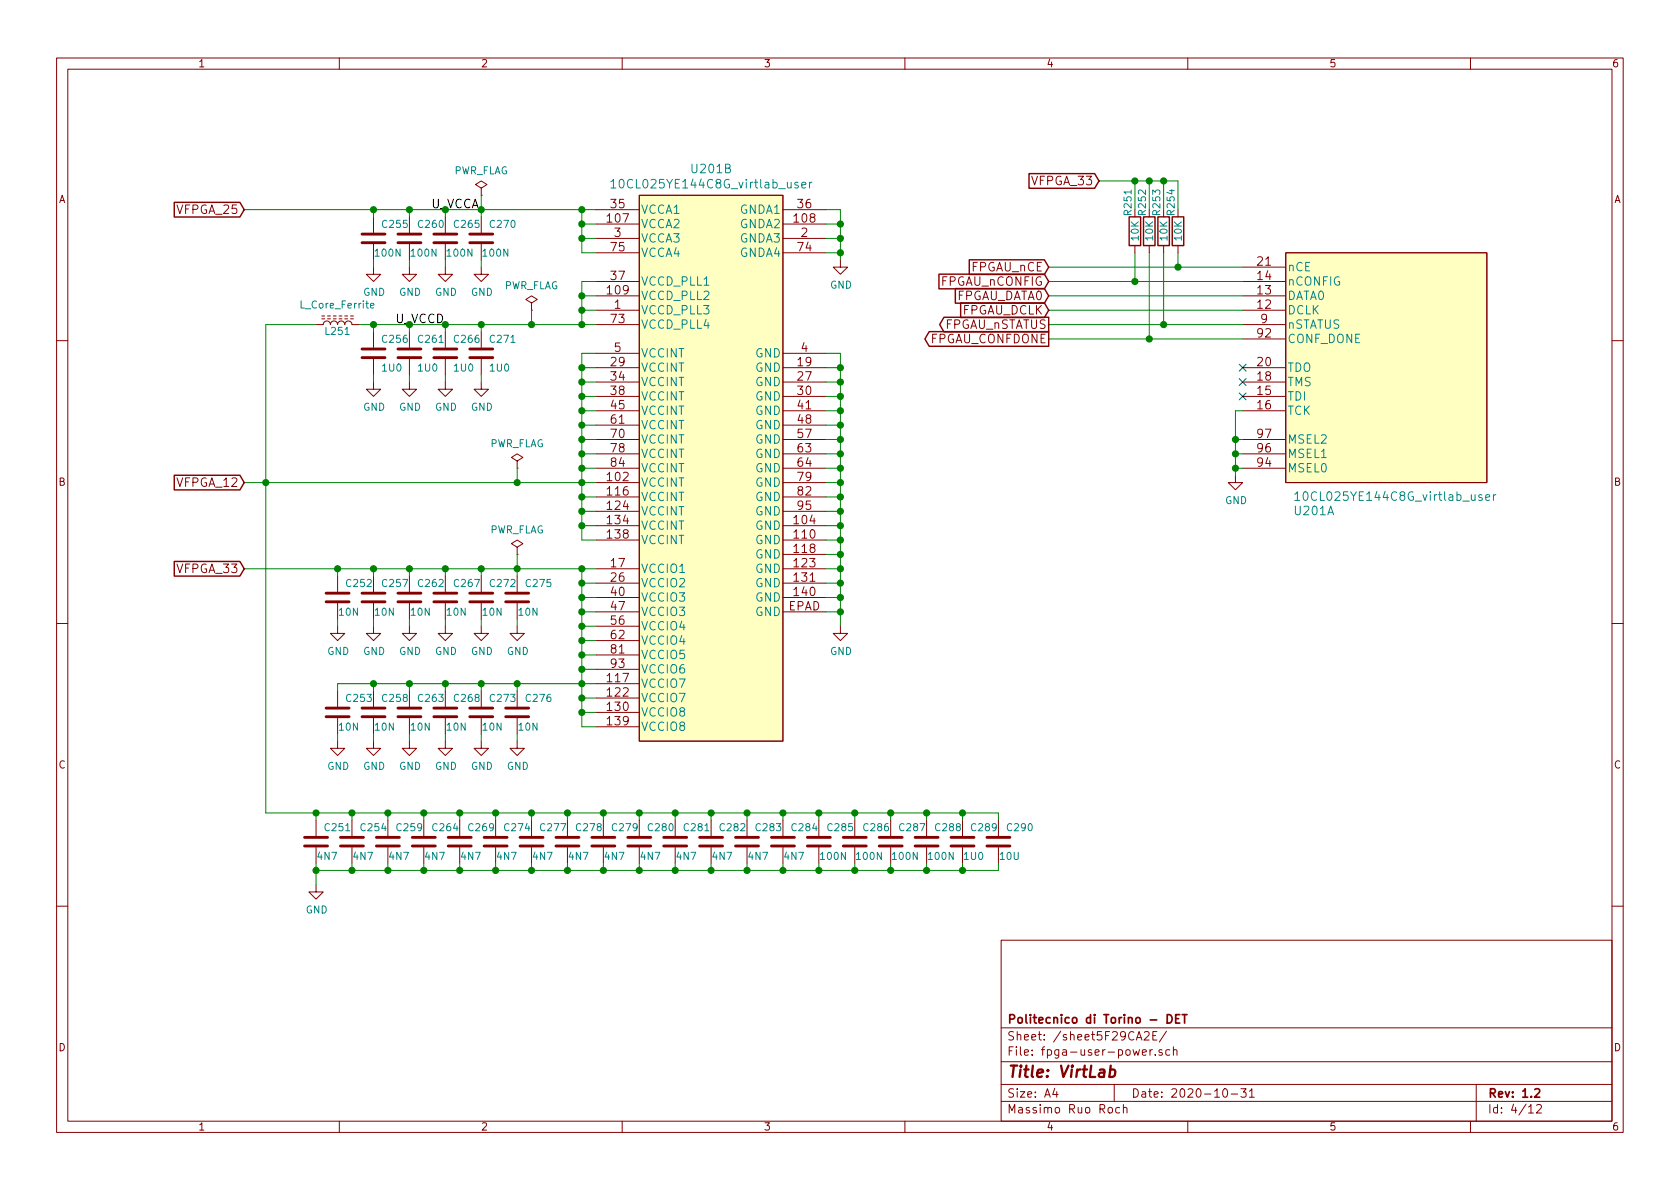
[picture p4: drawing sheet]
<svg xmlns="http://www.w3.org/2000/svg" width="297mm" height="210mm" viewBox="0 0 297 210" stroke-linecap="round" stroke-linejoin="round" font-family="sans-serif">
<defs><g id="words">
<text font-size="2.8" fill="#840000" x="178" y="190.5">Title: VirtLab</text>
<g font-size="2.1" fill="#008484">
<text x="109.4" y="33.3">10CL025YE144C8G_virtlab_user</text>
<text x="122.4" y="30.6">U201B</text>
<text x="113.3" y="40.4">VCCA2</text>
<text x="113.3" y="37.8">VCCA1</text>
<text x="130.9" y="40.4">GNDA2</text>
<text x="130.9" y="37.8">GNDA1</text>
<text x="113.3" y="42.9">VCCA3</text>
<text x="113.3" y="45.4">VCCA4</text>
<text x="130.9" y="42.9">GNDA3</text>
<text x="130.9" y="45.4">GNDA4</text>
<text x="227.6" y="48">nCE</text>
<text x="113.3" y="53.1">VCCD_PLL2</text>
<text x="113.3" y="50.5">VCCD_PLL1</text>
<text x="227.6" y="53.1">DATA0</text>
<text x="227.6" y="50.5">nCONFIG</text>
<text x="113.3" y="55.6">VCCD_PLL3</text>
<text x="113.3" y="58.1">VCCD_PLL4</text>
<text x="227.6" y="55.6">DCLK</text>
<text x="227.6" y="58.1">nSTATUS</text>
<text x="113.3" y="65.8">VCCINT</text>
<text x="113.3" y="63.2">VCCINT</text>
<text x="133.5" y="65.8">GND</text>
<text x="133.5" y="63.2">GND</text>
<text x="227.6" y="65.8">TDO</text>
<text x="227.6" y="60.7">CONF_DONE</text>
<text x="113.3" y="68.3">VCCINT</text>
<text x="113.3" y="70.8">VCCINT</text>
<text x="133.5" y="68.3">GND</text>
<text x="133.5" y="70.8">GND</text>
<text x="227.6" y="70.8">TDI</text>
<text x="227.6" y="68.3">TMS</text>
<text x="113.3" y="73.4">VCCINT</text>
<text x="113.3" y="75.9">VCCINT</text>
<text x="133.5" y="73.4">GND</text>
<text x="133.5" y="75.9">GND</text>
<text x="227.6" y="73.4">TCK</text>
<text x="113.3" y="78.5">VCCINT</text>
<text x="113.3" y="81">VCCINT</text>
<text x="113.3" y="83.5">VCCINT</text>
<text x="133.5" y="78.5">GND</text>
<text x="133.5" y="81">GND</text>
<text x="133.5" y="83.5">GND</text>
<text x="227.6" y="83.5">MSEL0</text>
<text x="227.6" y="81">MSEL1</text>
<text x="227.6" y="78.5">MSEL2</text>
<text x="113.3" y="86.1">VCCINT</text>
<text x="113.3" y="88.6">VCCINT</text>
<text x="133.5" y="86.1">GND</text>
<text x="133.5" y="88.6">GND</text>
<text x="230.3" y="88.6">10CL025YE144C8G_virtlab_user</text>
<text x="113.3" y="91.2">VCCINT</text>
<text x="113.3" y="93.7">VCCINT</text>
<text x="133.5" y="93.7">GND</text>
<text x="133.5" y="91.2">GND</text>
<text x="229" y="91.1">U201A</text>
<text x="113.3" y="96.2">VCCINT</text>
<text x="113.3" y="101.3">VCCIO1</text>
<text x="133.5" y="96.2">GND</text>
<text x="133.5" y="98.8">GND</text>
<text x="133.5" y="101.3">GND</text>
<text x="113.3" y="103.9">VCCIO2</text>
<text x="113.3" y="106.4">VCCIO3</text>
<text x="133.5" y="103.9">GND</text>
<text x="133.5" y="106.4">GND</text>
<text x="113.3" y="108.9">VCCIO3</text>
<text x="113.3" y="111.5">VCCIO4</text>
<text x="133.5" y="108.9">GND</text>
<text x="113.3" y="114">VCCIO4</text>
<text x="113.3" y="116.6">VCCIO5</text>
<text x="113.3" y="119.1">VCCIO6</text>
<text x="113.3" y="121.6">VCCIO7</text>
<text x="113.3" y="124.2">VCCIO7</text>
<text x="113.3" y="126.7">VCCIO8</text>
<text x="113.3" y="129.3">VCCIO8</text>
</g>
<g font-size="2.1" fill="#840000">
<text x="182.5" y="32.8">VFPGA_33</text>
<text x="31.4" y="37.8">VFPGA_25</text>
<text x="107.5" y="39.4">107</text>
<text x="108.1" y="36.8">35</text>
<text x="108.6" y="41.9">3</text>
<text x="140.5" y="39.4">108</text>
<text x="141.1" y="36.8">36</text>
<text x="141.7" y="41.9">2</text>
<text x="108.1" y="44.4">75</text>
<text x="141.1" y="44.4">74</text>
<text x="222.4" y="47">21</text>
<text x="107.5" y="52.1">109</text>
<text x="108.1" y="49.5">37</text>
<text x="166.3" y="50.5">FPGAU_nCONFIG</text>
<text x="168.8" y="53.1">FPGAU_DATA0</text>
<text x="171.7" y="48">FPGAU_nCE</text>
<text x="222.4" y="52.1">13</text>
<text x="222.4" y="49.5">14</text>
<text x="108.1" y="57.1">73</text>
<text x="108.6" y="54.6">1</text>
<text x="166.8" y="58.2">FPGAU_nSTATUS</text>
<text x="170" y="55.6">FPGAU_DCLK</text>
<text x="222.4" y="54.6">12</text>
<text x="222.4" y="59.7">92</text>
<text x="222.9" y="57.1">9</text>
<text x="108.1" y="64.8">29</text>
<text x="108.6" y="62.2">5</text>
<text x="141.1" y="64.8">19</text>
<text x="141.7" y="62.2">4</text>
<text x="164.4" y="60.7">FPGAU_CONFDONE</text>
<text x="222.4" y="64.8">20</text>
<text x="108.1" y="67.3">34</text>
<text x="108.1" y="69.8">38</text>
<text x="141.1" y="67.3">27</text>
<text x="141.1" y="69.8">30</text>
<text x="222.4" y="69.8">15</text>
<text x="222.4" y="67.3">18</text>
<text x="108.1" y="72.4">45</text>
<text x="108.1" y="74.9">61</text>
<text x="108.1" y="77.5">70</text>
<text x="141.1" y="72.4">41</text>
<text x="141.1" y="74.9">48</text>
<text x="141.1" y="77.5">57</text>
<text x="222.4" y="72.4">16</text>
<text x="222.4" y="77.5">97</text>
<text x="108.1" y="80">78</text>
<text x="108.1" y="82.5">84</text>
<text x="141.1" y="80">63</text>
<text x="141.1" y="82.5">64</text>
<text x="222.4" y="82.5">94</text>
<text x="222.4" y="80">96</text>
<text x="31.4" y="86.1">VFPGA_12</text>
<text x="107.5" y="85.1">102</text>
<text x="107.5" y="87.6">116</text>
<text x="141.1" y="85.1">79</text>
<text x="141.1" y="87.6">82</text>
<text x="107.5" y="90.2">124</text>
<text x="107.5" y="92.7">134</text>
<text x="107.5" y="95.2">138</text>
<text x="140.5" y="92.7">104</text>
<text x="140.5" y="95.2">110</text>
<text x="141.1" y="90.2">95</text>
<text x="31.4" y="101.3">VFPGA_33</text>
<text x="108.1" y="100.3">17</text>
<text x="140.5" y="97.8">118</text>
<text x="140.5" y="100.3">123</text>
<text x="108.1" y="102.9">26</text>
<text x="108.1" y="105.4">40</text>
<text x="108.1" y="107.9">47</text>
<text x="139.3" y="107.9">EPAD</text>
<text x="140.5" y="102.9">131</text>
<text x="140.5" y="105.4">140</text>
<text x="108.1" y="110.5">56</text>
<text x="108.1" y="113">62</text>
<text x="108.1" y="115.6">81</text>
<text x="108.1" y="118.1">93</text>
<text x="107.5" y="120.6">117</text>
<text x="107.5" y="123.2">122</text>
<text x="107.5" y="125.7">130</text>
<text x="107.5" y="128.3">139</text>
<text x="178" y="184">Sheet: /sheet5F29CA2E/</text>
<text x="178" y="181">Politecnico di Torino - DET</text>
<text x="178" y="186.7">File: fpga-user-power.sch</text>
<text x="178" y="196.9">Massimo Ruo Roch</text>
<text x="178" y="194.1">Size: A4</text>
<text x="200" y="194.1">Date: 2020-10-31</text>
<text x="263" y="194.1">Rev: 1.2</text>
<text x="263" y="196.9">Id: 4/12</text>
</g>
<g font-size="2.1" fill="#008400">
<text x="76.2" y="36.8">U_VCCA</text>
<text x="69.8" y="57.1">U_VCCD</text>
</g>
<g font-size="1.8" fill="#840000">
<text x="35" y="11.9">1</text>
<text x="85" y="11.9">2</text>
<text x="135" y="11.9">3</text>
<text x="185" y="11.9">4</text>
<text x="235" y="11.9">5</text>
<text x="285" y="11.9">6</text>
<text x="10.4" y="35.9">A</text>
<text x="285.4" y="35.9">A</text>
<text x="10.4" y="85.9">B</text>
<text x="285.4" y="85.9">B</text>
<text x="10.4" y="135.9">C</text>
<text x="285.4" y="135.9">C</text>
<text x="10.4" y="185.9">D</text>
<text x="285.4" y="185.9">D</text>
<text x="35" y="199.9">1</text>
<text x="85" y="199.9">2</text>
<text x="135" y="199.9">3</text>
<text x="185" y="199.9">4</text>
<text x="235" y="199.9">5</text>
<text x="285" y="199.9">6</text>
</g>
<g font-size="1.8" fill="#008484">
<text x="80.1" y="30.8">PWR_FLAG</text>
<text x="67.7" y="40.3">C255</text>
<text x="74.1" y="40.3">C260</text>
<text x="80.4" y="40.3">C265</text>
<text x="86.8" y="40.3">C270</text>
<text x="200.1" y="37.9" transform="rotate(-90 200.1 37.9)">R251</text>
<text x="202.6" y="37.9" transform="rotate(-90 202.6 37.9)">R252</text>
<text x="205.2" y="37.9" transform="rotate(-90 205.2 37.9)">R253</text>
<text x="207.7" y="37.9" transform="rotate(-90 207.7 37.9)">R254</text>
<text x="66.5" y="45.4">100N</text>
<text x="72.8" y="45.4">100N</text>
<text x="79.2" y="45.4">100N</text>
<text x="85.5" y="45.4">100N</text>
<text x="201.3" y="42.5" transform="rotate(-90 201.3 42.5)">10K</text>
<text x="203.9" y="42.5" transform="rotate(-90 203.9 42.5)">10K</text>
<text x="206.4" y="42.5" transform="rotate(-90 206.4 42.5)">10K</text>
<text x="209" y="42.5" transform="rotate(-90 209 42.5)">10K</text>
<text x="64.2" y="52.3">GND</text>
<text x="70.6" y="52.3">GND</text>
<text x="76.9" y="52.3">GND</text>
<text x="83.3" y="52.3">GND</text>
<text x="89" y="51.1">PWR_FLAG</text>
<text x="146.8" y="51">GND</text>
<text x="53.4" y="54.6">L_Core_Ferrite</text>
<text x="57.7" y="59.2">L251</text>
<text x="67.6" y="65.7">1U0</text>
<text x="67.7" y="60.6">C256</text>
<text x="74" y="65.7">1U0</text>
<text x="74.1" y="60.6">C261</text>
<text x="80.3" y="65.7">1U0</text>
<text x="80.4" y="60.6">C266</text>
<text x="86.7" y="65.7">1U0</text>
<text x="86.8" y="60.6">C271</text>
<text x="64.2" y="72.6">GND</text>
<text x="70.6" y="72.6">GND</text>
<text x="76.9" y="72.6">GND</text>
<text x="83.3" y="72.6">GND</text>
<text x="86.5" y="79.1">PWR_FLAG</text>
<text x="216.6" y="89.1">GND</text>
<text x="86.5" y="94.3">PWR_FLAG</text>
<text x="61.4" y="103.8">C252</text>
<text x="67.7" y="103.8">C257</text>
<text x="74.1" y="103.8">C262</text>
<text x="80.4" y="103.8">C267</text>
<text x="86.8" y="103.8">C272</text>
<text x="93.1" y="103.8">C275</text>
<text x="60" y="108.9">10N</text>
<text x="66.4" y="108.9">10N</text>
<text x="72.7" y="108.9">10N</text>
<text x="79.1" y="108.9">10N</text>
<text x="85.4" y="108.9">10N</text>
<text x="91.8" y="108.9">10N</text>
<text x="57.9" y="115.8">GND</text>
<text x="64.2" y="115.8">GND</text>
<text x="70.6" y="115.8">GND</text>
<text x="76.9" y="115.8">GND</text>
<text x="83.3" y="115.8">GND</text>
<text x="89.6" y="115.8">GND</text>
<text x="146.8" y="115.8">GND</text>
<text x="61.4" y="124.1">C253</text>
<text x="67.7" y="124.1">C258</text>
<text x="74.1" y="124.1">C263</text>
<text x="80.4" y="124.1">C268</text>
<text x="86.8" y="124.1">C273</text>
<text x="93.1" y="124.1">C276</text>
<text x="60" y="129.2">10N</text>
<text x="66.4" y="129.2">10N</text>
<text x="72.7" y="129.2">10N</text>
<text x="79.1" y="129.2">10N</text>
<text x="85.4" y="129.2">10N</text>
<text x="91.8" y="129.2">10N</text>
<text x="57.9" y="136.1">GND</text>
<text x="64.2" y="136.1">GND</text>
<text x="70.6" y="136.1">GND</text>
<text x="76.9" y="136.1">GND</text>
<text x="83.3" y="136.1">GND</text>
<text x="89.6" y="136.1">GND</text>
<text x="57.6" y="147">C251</text>
<text x="63.9" y="147">C254</text>
<text x="70.3" y="147">C259</text>
<text x="76.6" y="147">C264</text>
<text x="83" y="147">C269</text>
<text x="89.3" y="147">C274</text>
<text x="95.7" y="147">C277</text>
<text x="102" y="147">C278</text>
<text x="108.4" y="147">C279</text>
<text x="114.7" y="147">C280</text>
<text x="121.1" y="147">C281</text>
<text x="127.4" y="147">C282</text>
<text x="133.8" y="147">C283</text>
<text x="140.1" y="147">C284</text>
<text x="146.5" y="147">C285</text>
<text x="152.8" y="147">C286</text>
<text x="159.2" y="147">C287</text>
<text x="165.5" y="147">C288</text>
<text x="171.9" y="147">C289</text>
<text x="178.2" y="147">C290</text>
<text x="56.2" y="152.1">4N7</text>
<text x="62.6" y="152.1">4N7</text>
<text x="68.9" y="152.1">4N7</text>
<text x="75.3" y="152.1">4N7</text>
<text x="81.6" y="152.1">4N7</text>
<text x="88" y="152.1">4N7</text>
<text x="94.3" y="152.1">4N7</text>
<text x="100.7" y="152.1">4N7</text>
<text x="107" y="152.1">4N7</text>
<text x="113.4" y="152.1">4N7</text>
<text x="119.7" y="152.1">4N7</text>
<text x="126.1" y="152.1">4N7</text>
<text x="132.4" y="152.1">4N7</text>
<text x="138.8" y="152.1">4N7</text>
<text x="145.2" y="152.1">100N</text>
<text x="151.6" y="152.1">100N</text>
<text x="157.9" y="152.1">100N</text>
<text x="164.3" y="152.1">100N</text>
<text x="170.5" y="152.1">1U0</text>
<text x="176.9" y="152.1">10U</text>
<text x="54.1" y="161.5">GND</text>
</g>
</g></defs>
<g fill="none" stroke="#840000" stroke-width=".18">
<path d="M10 10.3h277v189.9h-277zM12 12.2h273v186.1h-273zM60 10.3v1.9M110 10.3v1.9M160 10.3v1.9M210 10.3v1.9M260 10.3v1.9M66 38.3v2.8M72.4 38.3v2.8M78.7 38.3v2.8M85.1 33.3l1-.7-1-.6-1 .6 1 .7v1.2M85.1 38.3v2.8"/>
<path d="M105.4 39.6h7.6M105.4 37.1h7.6M113 34.5h25.4v96.6h-25.4zM138.4 39.6h7.6M138.4 37.1h7.6M55.9 57.4h1.2a.63 .63 0 0 1 .7-.6 .63 .63 0 0 1 .6 .6 .63 .63 0 0 1 .7-.6 .63 .63 0 0 1 .6 .6 .63 .63 0 0 1 .6-.6 .63 .63 0 0 1 .7 .6 .63 .63 0 0 1 .6-.6 .63 .63 0 0 1 .6 .6h1.3M56.9 56.4h.5M56.9 55.9h.5M57.9 56.4h.5M57.9 55.9h.5M58.9 56.4h.5M58.9 55.9h.5"/>
<path d="M59.9 56.4h.6M59.9 55.9h.6M61 56.4h.5M61 55.9h.5M62 56.4h.5M62 55.9h.5M66 47.2v1.3h1.3l-1.3 1.3-1.2-1.3h1.2M66 43.2v2.8M66 58.7v2.8M72.4 47.2v1.3h1.3l-1.3 1.3-1.3-1.3h1.3M72.4 43.2v2.8M72.4 58.7v2.8"/>
<path d="M78.7 47.2v1.3h1.3l-1.3 1.3-1.2-1.3h1.2M78.7 43.2v2.8M78.7 58.7v2.8M85.1 47.2v1.3h1.3l-1.3 1.3-1.3-1.3h1.3M85.1 43.2v2.8M85.1 58.7v2.8M94 53.6l1-.6-1-.7-1 .7 1 .6v1.3M94 54.9h.1M105.4 57.4h7.6M105.4 54.9h7.6M105.4 52.3h7.6M105.4 49.8h7.6"/>
<path d="M105.4 42.2h7.6M105.4 44.7h7.6M138.4 42.2h7.6M138.4 44.7h7.6M148.6 46v1.2h1.3l-1.3 1.3-1.3-1.3h1.3M200.7 43.4v1.3M203.2 43.4v1.3M205.7 43.4v1.3M208.3 43.4v1.3M219.7 57.4h7.6M219.7 54.9h7.6M219.7 52.3h7.6"/>
<path d="M219.7 49.8h7.6M219.7 47.2h7.6M219.7 59.9h7.6M227.3 44.7h35.6v40.6h-35.6zM10 60.2h2M66 67.6v1.2h1.3l-1.3 1.3-1.2-1.3h1.2M66 63.5v2.8M72.4 67.6v1.2h1.3l-1.3 1.3-1.3-1.3h1.3M72.4 63.5v2.8M78.7 67.6v1.2h1.3l-1.3 1.3-1.2-1.3h1.2M78.7 63.5v2.8M85.1 67.6v1.2h1.3l-1.3 1.3-1.3-1.3h1.3"/>
<path d="M85.1 63.5v2.8M105.4 70.1h7.6M105.4 72.6h7.6M105.4 67.6h7.6M105.4 65h7.6M105.4 77.7h7.6M105.4 62.5h7.6M105.4 75.2h7.6M138.4 70.1h7.6M138.4 72.6h7.6M138.4 67.6h7.6M138.4 65h7.6"/>
<path d="M138.4 77.7h7.6M138.4 62.5h7.6M138.4 75.2h7.6M219.7 70.1h7.6M219.7 72.6h7.6M219.7 67.6h7.6M219.7 65h7.6M219.7 77.7h7.6M285 60.2h2M91.4 81.5l1.1-.6-1.1-.6-1 .6 1 .6v1.3M91.4 82.8h.1M91.4 96.8l1.1-.7-1.1-.6-1 .6 1 .7v1.2"/>
<path d="M91.4 98h.1M105.4 82.8h7.6M105.4 80.3h7.6M105.4 85.3h7.6M105.4 93h7.6M105.4 95.5h7.6M105.4 87.9h7.6M105.4 90.4h7.6M138.4 82.8h7.6M138.4 80.3h7.6M138.4 85.3h7.6M138.4 93h7.6"/>
<path d="M138.4 95.5h7.6M138.4 87.9h7.6M138.4 98h7.6M138.4 90.4h7.6M218.4 84.1v1.2h1.3l-1.3 1.3-1.2-1.3h1.2M219.7 82.8h7.6M219.7 80.3h7.6M10 110.3h2M59.7 110.7v1.3h1.3l-1.3 1.3-1.3-1.3h1.3M59.7 101.8v2.8M59.7 106.7v2.8M66 110.7v1.3h1.3l-1.3 1.3-1.2-1.3h1.2"/>
<path d="M66 101.8v2.8M66 106.7v2.8M72.4 110.7v1.3h1.3l-1.3 1.3-1.3-1.3h1.3M72.4 101.8v2.8M72.4 106.7v2.8M78.7 110.7v1.3h1.3l-1.3 1.3-1.2-1.3h1.2M78.7 101.8v2.8M78.7 106.7v2.8M85.1 110.7v1.3h1.3l-1.3 1.3-1.3-1.3h1.3M85.1 101.8v2.8M85.1 106.7v2.8M91.4 110.7v1.3h1.3l-1.3 1.3-1.2-1.3h1.2"/>
<path d="M91.4 101.8v2.8M91.4 106.7v2.8M105.4 100.6h7.6M105.4 103.1h7.6M105.4 105.7h7.6M105.4 108.2h7.6M105.4 110.7h7.6M105.4 113.3h7.6M105.4 115.8h7.6M105.4 118.4h7.6M138.4 100.6h7.6M138.4 103.1h7.6"/>
<path d="M138.4 105.7h7.6M138.4 108.2h7.6M148.6 110.7v1.3h1.3l-1.3 1.3-1.3-1.3h1.3M285 110.3h2M59.7 131.1v1.2h1.3l-1.3 1.3-1.3-1.3h1.3M59.7 122.2v2.8M59.7 127v2.8M66 131.1v1.2h1.3l-1.3 1.3-1.2-1.3h1.2M66 122.2v2.8M66 127v2.8M72.4 131.1v1.2h1.3l-1.3 1.3-1.3-1.3h1.3M72.4 122.2v2.8"/>
<path d="M72.4 127v2.8M78.7 131.1v1.2h1.3l-1.3 1.3-1.2-1.3h1.2M78.7 122.2v2.8M78.7 127v2.8M85.1 131.1v1.2h1.3l-1.3 1.3-1.3-1.3h1.3M85.1 122.2v2.8M85.1 127v2.8M91.4 131.1v1.2h1.3l-1.3 1.3-1.2-1.3h1.2M91.4 122.2v2.8M91.4 127v2.8M105.4 120.9h7.6M105.4 123.4h7.6"/>
<path d="M105.4 126h7.6M105.4 128.5h7.6M55.9 156.5v1.2h1.2l-1.2 1.3-1.3-1.3h1.3M55.9 145v2.8M55.9 149.9v2.7M62.2 145v2.8M62.2 149.9v2.7M68.6 145v2.8M68.6 149.9v2.7M74.9 145v2.8M74.9 149.9v2.7M81.3 145v2.8"/>
<path d="M81.3 149.9v2.7M87.6 145v2.8M87.6 149.9v2.7M94 145v2.8M94 149.9v2.7M100.3 145v2.8M100.3 149.9v2.7M106.7 145v2.8M106.7 149.9v2.7M113 145v2.8M113 149.9v2.7M119.4 145v2.8"/>
<path d="M119.4 149.9v2.7M125.7 145v2.8M125.7 149.9v2.7M132.1 145v2.8M132.1 149.9v2.7M138.4 145v2.8M138.4 149.9v2.7M144.8 145v2.8M144.8 149.9v2.7M151.1 145v2.8M151.1 149.9v2.7M157.5 145v2.8"/>
<path d="M157.5 149.9v2.7M163.8 145v2.8M163.8 149.9v2.7M170.2 145v2.8M170.2 149.9v2.7M176.5 145v2.8M176.5 149.9v2.7M10 160.2h2M177 166.3h108v32h-108zM285 160.2h2M60 198.3v1.9M110 198.3v1.9"/>
<path d="M160 198.3v1.9M177 194.8h108M177 191.8h108M177 187.8h108M177 181.8h108M186.5 192.5l-.4 1h1M186.8 193v1M197 191.8v3M198 195.9l-.4-.1-.3 .3v.6l.3 .1 .4-.1M198.6 196l.2-.2 .4 .1 .1 .9M198.6 195.3v1.5M200.9 183.9l.5-1.5 .5 1.5"/>
<path d="M202 186.1l.7-.1-.1-.3-.4-.1-.2 .2 .1 .7h.5M202.3 182.6l.2-.2h.4l.2 .2 .1 .2-.1 .3-.8 .8h.9M203.3 185.6v1M203.8 185.6l-.5 .3M203.8 183.1h.5M204.3 186.5v.1M204.5 182.4h-.7v1.5h.7M205.5 185.7l-.4-.1-.2 .2 .1 .2 .5 .2v.3h-.6M206.2 182.3l-1.2 2M206.8 185.7l-.4-.1-.3 .3 .1 .6 .2 .1 .4-.1M207.5 185.7l.2-.1 .4 .1v.9M207.5 185.1v1.5"/>
<path d="M210 198.3v1.9M216.3 192.7l.4-.2a.94 .94 0 0 1 0 1.5 .79 .79 0 0 1-.4-1.3zM217.7 193.5h1.1M219.4 192.5h.9l-.5 .6 .5 .1v.7l-.3 .1-.6-.1M220.9 193l.4-.5v1.5M220.9 194h.9M260 198.3v1.9M261 191.8v6.5M270.3 195.8l.4-.5v1.5M270.3 196.8h.8M271.7 195.5l.2-.2h.4l.2 .5-.9 1h.9"/>
</g>
<path d="M206.4 179.4a.76 .76 0 0 1 .8 .8 .76 .76 0 0 1-.8 .7zM208.6 179.4h-.7v1.5h.7M209 179.4h.9M209.4 179.4v1.5M207.9 180.1h.5M271.4 192.7l.2-.2h.4l.2 .5-.9 1h.9" fill="none" stroke="#840000" stroke-width=".3"/>
<path d="M196.3 189.2h.8l.1 .3-.1 .6a.66 .66 0 0 1-1 .2M196.4 188.4l-.3 2" fill="none" stroke="#840000" stroke-width=".41"/>
<g fill="none" stroke="#840000" stroke-width=".51">
<path d="M64 42.9h4.1M64 41.4h4.1M70.4 42.9h4M70.4 41.4h4M76.7 42.9h4.1M76.7 41.4h4.1M83.1 42.9h4M83.1 41.4h4M64 63.2h4.1M64 61.7h4.1M70.4 63.2h4M70.4 61.7h4"/>
<path d="M76.7 63.2h4.1M76.7 61.7h4.1M83.1 63.2h4M83.1 61.7h4M57.7 106.4h4M57.7 104.9h4M64 106.4h4.1M64 104.9h4.1M70.4 106.4h4M70.4 104.9h4M76.7 106.4h4.1M76.7 104.9h4.1"/>
<path d="M83.1 106.4h4M83.1 104.9h4M89.4 106.4h4.1M89.4 104.9h4.1M57.7 126.7h4M57.7 125.2h4M64 126.7h4.1M64 125.2h4.1M70.4 126.7h4M70.4 125.2h4M76.7 126.7h4.1M76.7 125.2h4.1"/>
<path d="M83.1 126.7h4M83.1 125.2h4M89.4 126.7h4.1M89.4 125.2h4.1M53.8 149.6h4.1M53.8 148.1h4.1M60.2 149.6h4.1M60.2 148.1h4.1M66.5 149.6h4.1M66.5 148.1h4.1M72.9 149.6h4.1M72.9 148.1h4.1"/>
<path d="M79.2 149.6h4.1M79.2 148.1h4.1M85.6 149.6h4.1M85.6 148.1h4.1M91.9 149.6h4.1M91.9 148.1h4.1M98.3 149.6h4.1M98.3 148.1h4.1M104.6 149.6h4.1M104.6 148.1h4.1M111 149.6h4.1M111 148.1h4.1"/>
<path d="M117.3 149.6h4.1M117.3 148.1h4.1M123.7 149.6h4.1M123.7 148.1h4.1M130 149.6h4.1M130 148.1h4.1M136.4 149.6h4.1M136.4 148.1h4.1M142.7 149.6h4.1M142.7 148.1h4.1M149.1 149.6h4.1M149.1 148.1h4.1"/>
<path d="M155.4 149.6h4.1M155.4 148.1h4.1M161.8 149.6h4.1M161.8 148.1h4.1M168.1 149.6h4.1M168.1 148.1h4.1M174.5 149.6h4.1M174.5 148.1h4.1"/>
</g>
<g fill="none" stroke="#840000" stroke-width=".25">
<path d="M30.8 35.8h11.6l.8 1.3-.8 1.3h-11.6zM181.9 30.7h11.6l.8 1.3-.8 1.3h-11.6zM199.6 38.3h2.1v5.1h-2.1zM202.2 38.3h2v5.1h-2zM204.7 38.3h2.1v5.1h-2.1zM207.3 38.3h2v5.1h-2zM164.3 58.6h21.1v2.6h-21.1l-.8-1.3zM166 48.5h18.7l.7 1.3-.7 1.3h-18.7zM166.9 56.1h18.5v2.6h-18.5l-.8-1.3zM168.9 51h15.8l.7 1.3-.7 1.3h-15.8zM169.8 53.6h14.9l.7 1.3-.7 1.3h-14.9zM171.4 45.9h13.3l.7 1.3-.7 1.3h-13.3z"/>
<path d="M30.8 84h11.6l.8 1.3-.8 1.3h-11.6zM30.8 99.3h11.6l.8 1.3-.8 1.3h-11.6z"/>
</g>
<path d="M108 32.2l.5-.5v1.5M108 33.2h.9M141.8 32.7l.7-.1-.1-.3-.4-.1-.2 .2v.8h.6M143.1 32.2v1M143.6 32.2l-.5 .3M65.5 54l.6-.1v-.2l-.4-.1-.2 .2 .1 .6h.5M228.9 87.4l.5-.4v1.5M228.9 88.5h.9M262.7 88l.7-.2-.1-.3h-.4l-.2 .2 .1 .7h.5M264.1 87.5v1M264.5 87.5l-.4 .3" fill="none" stroke="#008484" stroke-width=".18"/>
<g fill="#ffffc2" stroke="#ffffc2" stroke-width=".18">
<path d="M227.3 44.7h35.6v40.6h-35.6z"/>
<path d="M113 34.5h25.4v96.6h-25.4z"/>
</g>
<g fill="none" stroke="#008400" stroke-width=".18">
<path d="M43.2 37.1h62.2M66 37.1v1.2M72.4 37.1v1.2M78.7 37.1v1.2M85.1 37.1v1.2M102.9 37.1v7.6h2.5M102.9 39.6h2.5M146 37.1h2.6v8.9M146 39.6h2.6M194.3 32h14v5.1M200.7 32v5.1M203.2 32v5.1"/>
<path d="M205.7 32v5.1M55.9 57.4h-8.9v86.4h129.5v1.2M63.5 57.4h41.9M66 46v1.2M66 57.4v1.3M72.4 46v1.2M72.4 57.4v1.3M78.7 46v1.2M78.7 57.4v1.3M85.1 46v1.2M85.1 57.4v1.3M94 54.9v2.5"/>
<path d="M102.9 52.3h2.5M102.9 54.9h2.5M102.9 42.2h2.5M105.4 49.8h-2.5v7.6M146 44.7h2.6M146 42.2h2.6M185.4 47.2h34.3M185.4 49.8h34.3M185.4 52.3h34.3M185.4 54.9h34.3M185.4 57.4h34.3M185.4 59.9h34.3"/>
<path d="M200.7 44.7v5.1M203.2 44.7v15.2M205.7 44.7v12.7M208.3 44.7v2.5M66 66.3v1.3M72.4 66.3v1.3M78.7 66.3v1.3M85.1 66.3v1.3M102.9 75.2h2.5M102.9 70.1h2.5M102.9 77.7h2.5M102.9 67.6h2.5"/>
<path d="M102.9 65h2.5M102.9 72.6h2.5M105.4 62.5h-2.5v33h2.5M146 62.5h2.6v48.2M146 75.2h2.6M146 70.1h2.6M146 77.7h2.6M146 67.6h2.6M146 65h2.6M146 72.6h2.6M218.4 77.7h1.3M219.7 72.6h-1.3v11.5"/>
<path d="M43.2 85.3h62.2M91.4 82.8v2.5M91.4 98v3.8M102.9 93h2.5M102.9 90.4h2.5M102.9 87.9h2.5M102.9 82.8h2.5M102.9 80.3h2.5M146 93h2.6M146 90.4h2.6M146 87.9h2.6M146 85.3h2.6"/>
<path d="M146 95.5h2.6M146 98h2.6M146 82.8h2.6M146 80.3h2.6M218.4 82.8h1.3M218.4 80.3h1.3M43.2 100.6h62.2M59.7 100.6v1.2M59.7 109.5v1.2M66 100.6v1.2M66 109.5v1.2M72.4 100.6v1.2"/>
<path d="M72.4 109.5v1.2M78.7 100.6v1.2M78.7 109.5v1.2M85.1 100.6v1.2M85.1 109.5v1.2M91.4 109.5v1.2M102.9 100.6v27.9h2.5M102.9 103.1h2.5M102.9 105.7h2.5M102.9 108.2h2.5M102.9 115.8h2.5M102.9 118.4h2.5"/>
<path d="M102.9 113.3h2.5M102.9 110.7h2.5M146 100.6h2.6M146 103.1h2.6M146 105.7h2.6M146 108.2h2.6M59.7 129.8v1.3M66 120.9v1.3M66 129.8v1.3M72.4 120.9v1.3M72.4 129.8v1.3M78.7 120.9v1.3"/>
<path d="M78.7 129.8v1.3M85.1 120.9v1.3M85.1 129.8v1.3M91.4 120.9v1.3M91.4 129.8v1.3M102.9 123.4h2.5M102.9 126h2.5M105.4 120.9h-45.7v1.3M55.9 143.8v1.2M55.9 152.6v3.9M62.2 143.8v1.2M62.2 152.6v1.3"/>
<path d="M68.6 143.8v1.2M68.6 152.6v1.3M74.9 143.8v1.2M74.9 152.6v1.3M81.3 143.8v1.2M81.3 152.6v1.3M87.6 143.8v1.2M87.6 152.6v1.3M94 143.8v1.2M94 152.6v1.3M100.3 143.8v1.2M100.3 152.6v1.3"/>
<path d="M106.7 143.8v1.2M106.7 152.6v1.3M113 143.8v1.2M113 152.6v1.3M119.4 143.8v1.2M119.4 152.6v1.3M125.7 143.8v1.2M125.7 152.6v1.3M132.1 143.8v1.2M132.1 152.6v1.3M138.4 143.8v1.2M138.4 152.6v1.3"/>
<path d="M144.8 143.8v1.2M144.8 152.6v1.3M151.1 143.8v1.2M151.1 152.6v1.3M157.5 143.8v1.2M157.5 152.6v1.3M163.8 143.8v1.2M163.8 152.6v1.3M170.2 143.8v1.2M170.2 152.6v1.3M176.5 152.6v1.3h-120.6"/>
</g>
<g fill="#008400" stroke="#008400" stroke-width=".25">
<circle cx="102.9" cy="110.7" r=".51"/>
<circle cx="102.9" cy="75.2" r=".51"/>
<circle cx="66" cy="57.4" r=".51"/>
<circle cx="102.9" cy="72.6" r=".51"/>
<circle cx="102.9" cy="70.1" r=".51"/>
<circle cx="78.7" cy="120.9" r=".51"/>
<circle cx="102.9" cy="67.6" r=".51"/>
<circle cx="148.6" cy="39.6" r=".51"/>
<circle cx="148.6" cy="42.2" r=".51"/>
<circle cx="72.4" cy="120.9" r=".51"/>
<circle cx="102.9" cy="103.1" r=".51"/>
<circle cx="102.9" cy="105.7" r=".51"/>
<circle cx="66" cy="120.9" r=".51"/>
<circle cx="102.9" cy="108.2" r=".51"/>
<circle cx="203.2" cy="59.9" r=".51"/>
<circle cx="102.9" cy="52.3" r=".51"/>
<circle cx="102.9" cy="54.9" r=".51"/>
<circle cx="102.9" cy="42.2" r=".51"/>
<circle cx="102.9" cy="39.6" r=".51"/>
<circle cx="102.9" cy="37.1" r=".51"/>
<circle cx="102.9" cy="65" r=".51"/>
<circle cx="208.3" cy="47.2" r=".51"/>
<circle cx="205.7" cy="32" r=".51"/>
<circle cx="203.2" cy="32" r=".51"/>
<circle cx="205.7" cy="57.4" r=".51"/>
<circle cx="200.7" cy="32" r=".51"/>
<circle cx="148.6" cy="108.2" r=".51"/>
<circle cx="200.7" cy="49.8" r=".51"/>
<circle cx="78.7" cy="100.6" r=".51"/>
<circle cx="102.9" cy="126" r=".51"/>
<circle cx="102.9" cy="123.4" r=".51"/>
<circle cx="102.9" cy="120.9" r=".51"/>
<circle cx="102.9" cy="118.4" r=".51"/>
<circle cx="218.4" cy="77.7" r=".51"/>
<circle cx="102.9" cy="115.8" r=".51"/>
<circle cx="102.9" cy="113.3" r=".51"/>
<circle cx="55.9" cy="143.8" r=".51"/>
<circle cx="66" cy="100.6" r=".51"/>
<circle cx="94" cy="57.4" r=".51"/>
<circle cx="59.7" cy="100.6" r=".51"/>
<circle cx="47" cy="85.3" r=".51"/>
<circle cx="102.9" cy="100.6" r=".51"/>
<circle cx="72.4" cy="100.6" r=".51"/>
<circle cx="102.9" cy="57.4" r=".51"/>
<circle cx="85.1" cy="100.6" r=".51"/>
<circle cx="91.4" cy="85.3" r=".51"/>
<circle cx="91.4" cy="100.6" r=".51"/>
<circle cx="72.4" cy="37.1" r=".51"/>
<circle cx="66" cy="37.1" r=".51"/>
<circle cx="78.7" cy="57.4" r=".51"/>
<circle cx="85.1" cy="57.4" r=".51"/>
<circle cx="148.6" cy="44.7" r=".51"/>
<circle cx="91.4" cy="120.9" r=".51"/>
<circle cx="85.1" cy="37.1" r=".51"/>
<circle cx="102.9" cy="77.7" r=".51"/>
<circle cx="85.1" cy="120.9" r=".51"/>
<circle cx="138.4" cy="153.9" r=".51"/>
<circle cx="113" cy="153.9" r=".51"/>
<circle cx="163.8" cy="153.9" r=".51"/>
<circle cx="94" cy="143.8" r=".51"/>
<circle cx="163.8" cy="143.8" r=".51"/>
<circle cx="157.5" cy="153.9" r=".51"/>
<circle cx="100.3" cy="143.8" r=".51"/>
<circle cx="157.5" cy="143.8" r=".51"/>
<circle cx="144.8" cy="143.8" r=".51"/>
<circle cx="106.7" cy="143.8" r=".51"/>
<circle cx="151.1" cy="143.8" r=".51"/>
<circle cx="138.4" cy="143.8" r=".51"/>
<circle cx="113" cy="143.8" r=".51"/>
<circle cx="144.8" cy="153.9" r=".51"/>
<circle cx="151.1" cy="153.9" r=".51"/>
<circle cx="119.4" cy="143.8" r=".51"/>
<circle cx="170.2" cy="153.9" r=".51"/>
<circle cx="55.9" cy="153.9" r=".51"/>
<circle cx="125.7" cy="143.8" r=".51"/>
<circle cx="62.2" cy="153.9" r=".51"/>
<circle cx="68.6" cy="153.9" r=".51"/>
<circle cx="132.1" cy="143.8" r=".51"/>
<circle cx="74.9" cy="153.9" r=".51"/>
<circle cx="81.3" cy="153.9" r=".51"/>
<circle cx="132.1" cy="153.9" r=".51"/>
<circle cx="87.6" cy="153.9" r=".51"/>
<circle cx="94" cy="153.9" r=".51"/>
<circle cx="125.7" cy="153.9" r=".51"/>
<circle cx="100.3" cy="153.9" r=".51"/>
<circle cx="106.7" cy="153.9" r=".51"/>
<circle cx="119.4" cy="153.9" r=".51"/>
<circle cx="148.6" cy="82.8" r=".51"/>
<circle cx="102.9" cy="80.3" r=".51"/>
<circle cx="102.9" cy="82.8" r=".51"/>
<circle cx="102.9" cy="85.3" r=".51"/>
<circle cx="102.9" cy="87.9" r=".51"/>
<circle cx="102.9" cy="90.4" r=".51"/>
<circle cx="102.9" cy="93" r=".51"/>
<circle cx="148.6" cy="65" r=".51"/>
<circle cx="148.6" cy="67.6" r=".51"/>
<circle cx="148.6" cy="70.1" r=".51"/>
<circle cx="148.6" cy="72.6" r=".51"/>
<circle cx="148.6" cy="75.2" r=".51"/>
<circle cx="148.6" cy="77.7" r=".51"/>
<circle cx="148.6" cy="80.3" r=".51"/>
<circle cx="87.6" cy="143.8" r=".51"/>
<circle cx="148.6" cy="85.3" r=".51"/>
<circle cx="148.6" cy="105.7" r=".51"/>
<circle cx="170.2" cy="143.8" r=".51"/>
<circle cx="218.4" cy="80.3" r=".51"/>
<circle cx="81.3" cy="143.8" r=".51"/>
<circle cx="218.4" cy="82.8" r=".51"/>
<circle cx="74.9" cy="143.8" r=".51"/>
<circle cx="68.6" cy="143.8" r=".51"/>
<circle cx="148.6" cy="87.9" r=".51"/>
<circle cx="62.2" cy="143.8" r=".51"/>
<circle cx="148.6" cy="103.1" r=".51"/>
<circle cx="148.6" cy="100.6" r=".51"/>
<circle cx="148.6" cy="98" r=".51"/>
<circle cx="148.6" cy="95.5" r=".51"/>
<circle cx="148.6" cy="93" r=".51"/>
<circle cx="148.6" cy="90.4" r=".51"/>
</g>
<path d="M219.1 64.4l1.2 1.2M219.1 66.9l1.2 1.3M219.1 69.5l1.2 1.2M220.3 64.4l-1.2 1.2M220.3 66.9l-1.2 1.3M220.3 69.5l-1.2 1.2" fill="none" stroke="#000084" stroke-width=".18"/>
<use href="#words"/>
</svg>
